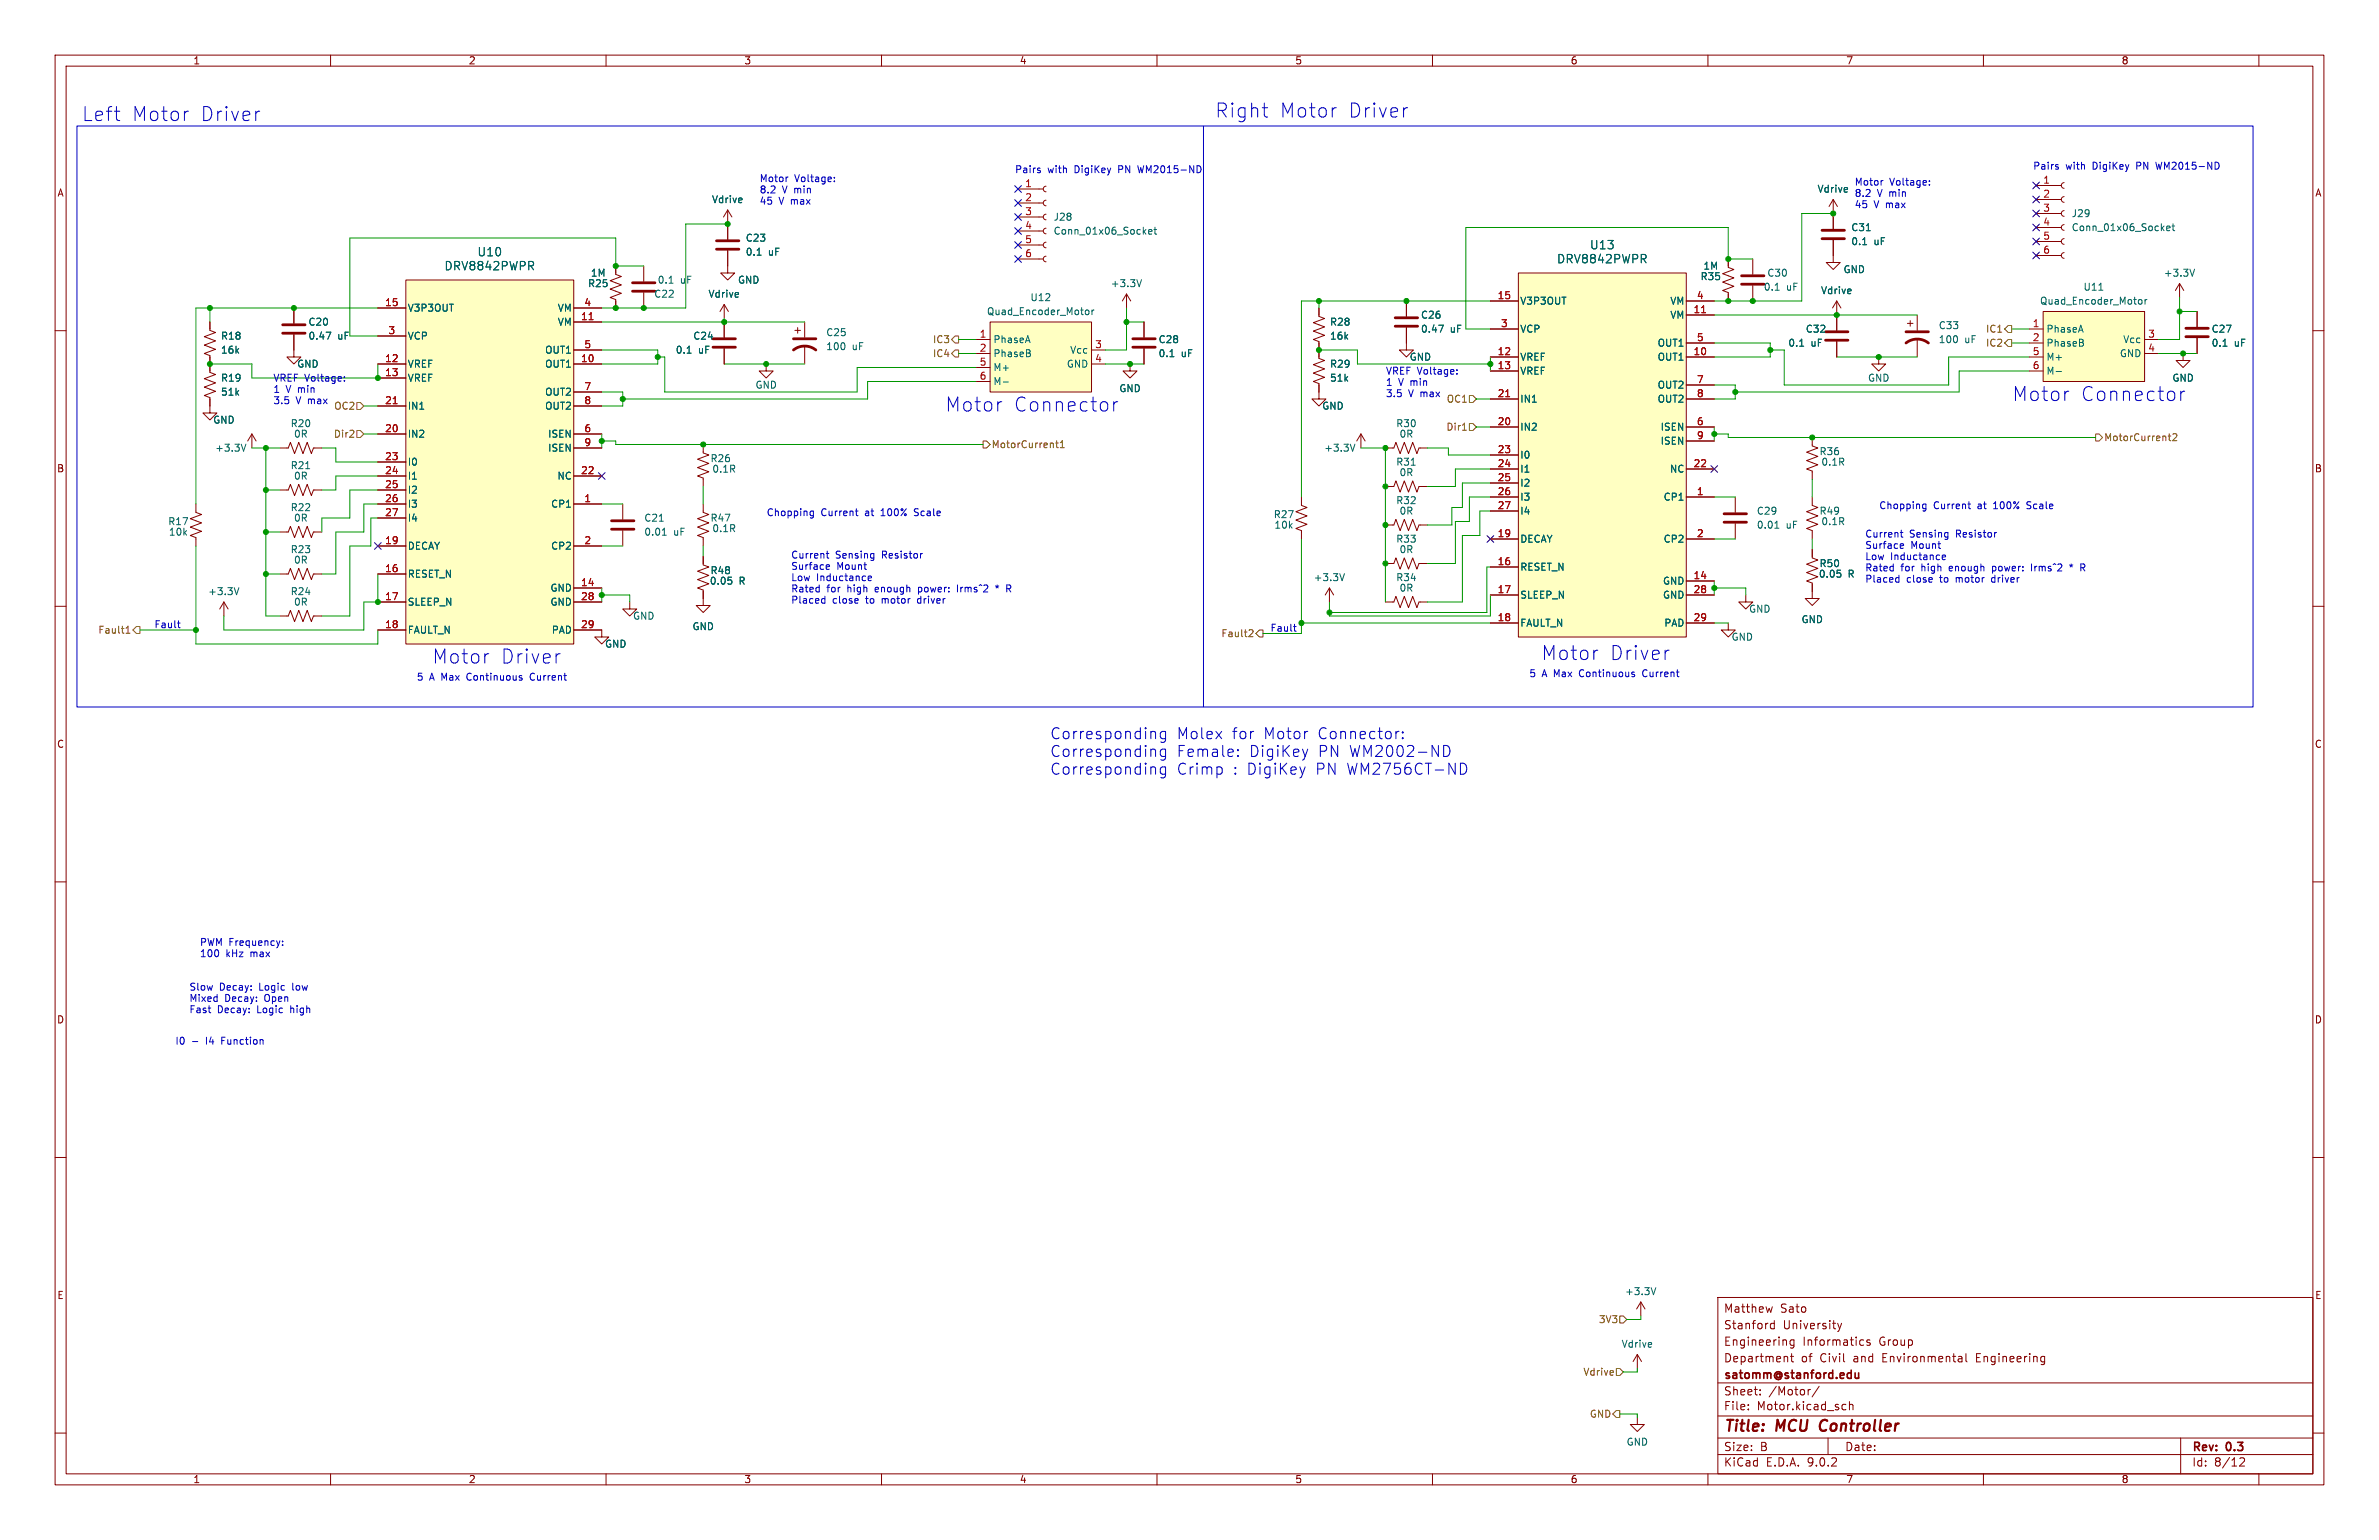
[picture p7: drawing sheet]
<svg xmlns="http://www.w3.org/2000/svg" width="432mm" height="279mm" viewBox="0 0 432 279" stroke-linecap="round" stroke-linejoin="round" font-family="sans-serif">
<defs><g id="words">
<g font-size="3.5" fill="#0000c2">
<text x="14.9" y="22.2">Left</text>
<text x="23.9" y="22.2">Motor</text>
<text x="36.3" y="22.2">Driver</text>
<text x="220.6" y="21.6">Right</text>
<text x="232.2" y="21.6">Motor</text>
<text x="244.6" y="21.6">Driver</text>
<text x="171.6" y="74.9">Motor</text>
<text x="184" y="74.9">Connector</text>
<text x="365.2" y="73">Motor</text>
<text x="377.6" y="73">Connector</text>
<text x="279.8" y="120">Motor</text>
<text x="292.2" y="120">Driver</text>
<text x="78.5" y="120.6">Motor</text>
<text x="90.9" y="120.6">Driver</text>
</g>
<g font-size="2.8" fill="#0000c2">
<text x="190.5" y="134.3">Corresponding</text>
<text x="190.5" y="137.5">Corresponding</text>
<text x="213.5" y="134.3">Molex</text>
<text x="213.5" y="137.5">Female:</text>
<text x="223.6" y="134.3">for</text>
<text x="226.7" y="137.5">DigiKey</text>
<text x="229.3" y="134.3">Motor</text>
<text x="239.2" y="134.3">Connector:</text>
<text x="239.2" y="137.5">PN WM2002-ND</text>
<text x="190.5" y="140.7">Corresponding</text>
<text x="213.5" y="140.7">Crimp</text>
<text x="223.8" y="140.7">: DigiKey</text>
<text x="238.8" y="140.7">PN WM2756CT-ND</text>
</g>
<g font-size="2.8" fill="#840000">
<text x="312.8" y="260.3">Title:</text>
<text x="322.5" y="260.3">MCU</text>
<text x="331.2" y="260.3">Controller</text>
</g>
<g font-size="2.1" fill="#006464">
<text x="86.6" y="46.7">U10</text>
<text x="282.5" y="48">DRV8842PWPR</text>
<text x="288.5" y="45.4">U13</text>
<text x="80.6" y="49.3">DRV8842PWPR</text>
</g>
<g font-size="2.1" fill="#840000">
<text x="312.8" y="238.4">Matthew</text>
<text x="323.1" y="238.4">Sato</text>
<text x="312.8" y="244.4">Engineering</text>
<text x="312.8" y="241.4">Stanford</text>
<text x="323.6" y="241.4">University</text>
<text x="327.2" y="244.4">Informatics</text>
<text x="341.1" y="244.4">Group</text>
<text x="312.8" y="250.6">satomm@stanford.edu</text>
<text x="312.8" y="247.4">Department</text>
<text x="326.9" y="247.4">of</text>
<text x="330.4" y="247.4">Civil</text>
<text x="336.6" y="247.4">and</text>
<text x="341.9" y="247.4">Environmental</text>
<text x="359.1" y="247.4">Engineering</text>
<text x="312.8" y="256.1">File:</text>
<text x="312.8" y="253.4">Sheet:</text>
<text x="318.9" y="256.1">Motor.kicad_sch</text>
<text x="321" y="253.4">/Motor/</text>
<text x="312.8" y="263.5">Size:</text>
<text x="319.5" y="263.5">B</text>
<text x="334.8" y="263.5">Date:</text>
<text x="397.8" y="263.7">Rev:</text>
<text x="404.2" y="263.7">0.3</text>
<text x="312.8" y="266.3">KiCad</text>
<text x="320.5" y="266.3">E.D.A.</text>
<text x="328.1" y="266.3">9.0.2</text>
<text x="397.8" y="266.3">Id:</text>
<text x="401.9" y="266.3">8/12</text>
</g>
<g font-size="1.8" fill="#840000">
<text x="35" y="11.9">1</text>
<text x="85" y="11.9">2</text>
<text x="135" y="11.9">3</text>
<text x="185" y="11.9">4</text>
<text x="235" y="11.9">5</text>
<text x="285" y="11.9">6</text>
<text x="335" y="11.9">7</text>
<text x="385" y="11.9">8</text>
<text x="10.3" y="35.9">A</text>
<text x="420.1" y="35.9">A</text>
<text x="10.3" y="85.9">B</text>
<text x="420.1" y="85.9">B</text>
<text x="10.3" y="135.9">C</text>
<text x="420.1" y="135.9">C</text>
<text x="10.3" y="185.9">D</text>
<text x="420.1" y="185.9">D</text>
<text x="10.3" y="235.9">E</text>
<text x="420.1" y="235.9">E</text>
<text x="35" y="269.3">1</text>
<text x="85" y="269.3">2</text>
<text x="135" y="269.3">3</text>
<text x="185" y="269.3">4</text>
<text x="235" y="269.3">5</text>
<text x="285" y="269.3">6</text>
<text x="335" y="269.3">7</text>
<text x="385" y="269.3">8</text>
</g>
<g font-size="1.8" fill="#0000c2">
<text x="137.8" y="33.1">Motor</text>
<text x="137.8" y="35.2">8.2</text>
<text x="142" y="35.2">V min</text>
<text x="144.2" y="33.1">Voltage:</text>
<text x="184.1" y="31.5">Pairs</text>
<text x="190.2" y="31.5">with</text>
<text x="195.1" y="31.5">DigiKey</text>
<text x="203.3" y="31.5">PN</text>
<text x="207" y="31.5">WM2015-ND</text>
<text x="336.5" y="33.8">Motor</text>
<text x="336.5" y="35.8">8.2</text>
<text x="340.7" y="35.8">V min</text>
<text x="343" y="33.8">Voltage:</text>
<text x="368.9" y="30.9">Pairs</text>
<text x="374.9" y="30.9">with</text>
<text x="379.9" y="30.9">DigiKey</text>
<text x="388.1" y="30.9">PN</text>
<text x="391.8" y="30.9">WM2015-ND</text>
<text x="137.8" y="37.2">45</text>
<text x="141.4" y="37.2">V max</text>
<text x="336.5" y="37.9">45</text>
<text x="340.1" y="37.9">V max</text>
<text x="49.5" y="69.3">VREF Voltage:</text>
<text x="49.5" y="71.4">1</text>
<text x="51.9" y="71.4">V min</text>
<text x="251.5" y="68.1">VREF Voltage:</text>
<text x="251.5" y="70.1">1</text>
<text x="253.8" y="70.1">V min</text>
<text x="49.5" y="73.4">3.5</text>
<text x="53.7" y="73.4">V max</text>
<text x="251.5" y="72.1">3.5</text>
<text x="255.7" y="72.1">V max</text>
<text x="139.1" y="93.7">Chopping</text>
<text x="149" y="93.7">Current</text>
<text x="157.1" y="93.7">at</text>
<text x="160.2" y="93.7">100%</text>
<text x="166.4" y="93.7">Scale</text>
<text x="341" y="92.5">Chopping</text>
<text x="350.9" y="92.5">Current</text>
<text x="359.1" y="92.5">at</text>
<text x="362.1" y="92.5">100%</text>
<text x="368.4" y="92.5">Scale</text>
<text x="143.5" y="101.4">Current</text>
<text x="151.6" y="101.4">Sensing</text>
<text x="160.2" y="101.4">Resistor</text>
<text x="338.5" y="97.6">Current</text>
<text x="338.5" y="99.7">Surface</text>
<text x="338.5" y="101.7">Low</text>
<text x="343.1" y="101.7">Inductance</text>
<text x="346.6" y="97.6">Sensing</text>
<text x="346.8" y="99.7">Mount</text>
<text x="355.1" y="97.6">Resistor</text>
<text x="143.5" y="103.5">Surface</text>
<text x="143.5" y="105.5">Low</text>
<text x="143.5" y="107.6">Rated</text>
<text x="148.2" y="105.5">Inductance</text>
<text x="150.1" y="107.6">for</text>
<text x="151.9" y="103.5">Mount</text>
<text x="153.9" y="107.6">high</text>
<text x="159.1" y="107.6">enough</text>
<text x="167.1" y="107.6">power:</text>
<text x="174.4" y="107.6">Irms^2</text>
<text x="338.5" y="103.8">Rated</text>
<text x="338.5" y="105.8">Placed</text>
<text x="345" y="103.8">for</text>
<text x="346" y="105.8">close</text>
<text x="348.8" y="103.8">high</text>
<text x="352.2" y="105.8">to</text>
<text x="354.1" y="103.8">enough</text>
<text x="355.3" y="105.8">motor</text>
<text x="361.9" y="105.8">driver</text>
<text x="362.1" y="103.8">power:</text>
<text x="369.3" y="103.8">Irms^2</text>
<text x="143.5" y="109.6">Placed</text>
<text x="151.1" y="109.6">close</text>
<text x="157.3" y="109.6">to</text>
<text x="160.3" y="109.6">motor</text>
<text x="167" y="109.6">driver</text>
<text x="27.9" y="114.1">Fault</text>
<text x="230.5" y="114.7">Fault</text>
<text x="75.6" y="123.6">5</text>
<text x="77.9" y="123.6">A Max</text>
<text x="85" y="123.6">Continuous</text>
<text x="96.7" y="123.6">Current</text>
<text x="277.5" y="122.9">5</text>
<text x="279.9" y="122.9">A Max</text>
<text x="286.9" y="122.9">Continuous</text>
<text x="298.6" y="122.9">Current</text>
<text x="36.2" y="171.7">PWM Frequency:</text>
<text x="36.2" y="173.7">100</text>
<text x="41" y="173.7">kHz</text>
<text x="45.6" y="173.7">max</text>
<text x="34.3" y="179.8">Slow</text>
<text x="39.8" y="179.8">Decay:</text>
<text x="47.2" y="179.8">Logic</text>
<text x="53.3" y="179.8">low</text>
<text x="34.3" y="181.9">Mixed</text>
<text x="34.3" y="183.9">Fast</text>
<text x="39.5" y="183.9">Decay:</text>
<text x="40.8" y="181.9">Decay:</text>
<text x="46.8" y="183.9">Logic</text>
<text x="48.1" y="181.9">Open</text>
<text x="53" y="183.9">high</text>
<text x="31.7" y="189.6">I0</text>
<text x="37.5" y="189.6">I4</text>
<text x="40.5" y="189.6">Function</text>
</g>
<g font-size="1.8" fill="#a90000">
<text x="186" y="34">1</text>
<text x="370.8" y="33.4">1</text>
<text x="370.8" y="35.9">2</text>
<text x="186" y="36.6">2</text>
<text x="186" y="39.1">3</text>
<text x="186" y="41.7">4</text>
<text x="370.8" y="38.5">3</text>
<text x="370.8" y="41">4</text>
<text x="186" y="44.2">5</text>
<text x="186" y="46.7">6</text>
<text x="370.8" y="43.6">5</text>
<text x="370.8" y="46.1">6</text>
<text x="69.8" y="55.6">15</text>
<text x="105.4" y="58.2">11</text>
<text x="106" y="55.6">4</text>
<text x="271.7" y="54.4">15</text>
<text x="272.3" y="59.4">3</text>
<text x="307.3" y="56.9">11</text>
<text x="307.9" y="54.4">4</text>
<text x="368.9" y="59.4">1</text>
<text x="69.8" y="65.8">12</text>
<text x="70.4" y="60.7">3</text>
<text x="105.4" y="65.8">10</text>
<text x="106" y="63.2">5</text>
<text x="177.7" y="61.3">1</text>
<text x="177.7" y="63.9">2</text>
<text x="198.7" y="63.2">3</text>
<text x="198.7" y="65.8">4</text>
<text x="271.7" y="64.5">12</text>
<text x="307.3" y="64.5">10</text>
<text x="307.9" y="62">5</text>
<text x="368.9" y="62">2</text>
<text x="368.9" y="64.5">5</text>
<text x="389.8" y="61.3">3</text>
<text x="389.8" y="63.9">4</text>
<text x="69.8" y="68.3">13</text>
<text x="106" y="70.9">7</text>
<text x="177.7" y="66.4">5</text>
<text x="177.7" y="69">6</text>
<text x="271.7" y="67.1">13</text>
<text x="307.9" y="69.6">7</text>
<text x="368.9" y="67.1">6</text>
<text x="69.8" y="73.4">21</text>
<text x="106" y="73.4">8</text>
<text x="271.7" y="72.1">21</text>
<text x="271.7" y="77.2">20</text>
<text x="307.9" y="72.1">8</text>
<text x="307.9" y="77.2">6</text>
<text x="69.8" y="78.5">20</text>
<text x="69.8" y="83.6">23</text>
<text x="106" y="78.5">6</text>
<text x="106" y="81">9</text>
<text x="271.7" y="82.3">23</text>
<text x="307.9" y="79.8">9</text>
<text x="69.8" y="86.1">24</text>
<text x="69.8" y="88.6">25</text>
<text x="105.4" y="86.1">22</text>
<text x="271.7" y="84.8">24</text>
<text x="271.7" y="87.4">25</text>
<text x="271.7" y="89.9">26</text>
<text x="307.3" y="84.8">22</text>
<text x="307.9" y="89.9">1</text>
<text x="69.8" y="91.2">26</text>
<text x="69.8" y="93.7">27</text>
<text x="106" y="91.2">1</text>
<text x="271.7" y="92.5">27</text>
<text x="69.8" y="98.8">19</text>
<text x="106" y="98.8">2</text>
<text x="271.7" y="97.5">19</text>
<text x="307.9" y="97.5">2</text>
<text x="69.8" y="103.9">16</text>
<text x="105.4" y="106.4">14</text>
<text x="271.7" y="102.6">16</text>
<text x="271.7" y="107.7">17</text>
<text x="307.3" y="105.2">14</text>
<text x="307.3" y="107.7">28</text>
<text x="69.8" y="109">17</text>
<text x="105.4" y="109">28</text>
<text x="271.7" y="112.8">18</text>
<text x="307.3" y="112.8">29</text>
<text x="69.8" y="114">18</text>
<text x="105.4" y="114">29</text>
</g>
<g font-size="1.8" fill="#006464">
<text x="329.8" y="35.2">Vdrive</text>
<text x="129.1" y="37.1">Vdrive</text>
<text x="191.1" y="40.2">J28</text>
<text x="375.9" y="39.6">J29</text>
<text x="135.3" y="44">C23</text>
<text x="135.3" y="46.6">0.1</text>
<text x="139.5" y="46.6">uF</text>
<text x="191.1" y="42.8">Conn_01x06_Socket</text>
<text x="335.9" y="42.1">C31</text>
<text x="335.9" y="44.7">0.1</text>
<text x="340.1" y="44.7">uF</text>
<text x="375.9" y="42.1">Conn_01x06_Socket</text>
<text x="106.6" y="52.3">R25</text>
<text x="107.2" y="50.4">1M</text>
<text x="119.3" y="51.7">0.1</text>
<text x="123.5" y="51.7">uF</text>
<text x="133.9" y="51.7">GND</text>
<text x="201.5" y="52.3">+3.3V</text>
<text x="308.6" y="51">R35</text>
<text x="309.1" y="49.1">1M</text>
<text x="320" y="52.9">0.1</text>
<text x="320.7" y="50.4">C30</text>
<text x="324.2" y="52.9">uF</text>
<text x="330.4" y="53.6">Vdrive</text>
<text x="334.5" y="49.8">GND</text>
<text x="378.1" y="52.9">U11</text>
<text x="392.7" y="50.4">+3.3V</text>
<text x="55.9" y="59.3">C20</text>
<text x="73.9" y="56.7">V3P3OUT</text>
<text x="101.1" y="56.7">VM</text>
<text x="101.1" y="59.3">VM</text>
<text x="118.7" y="54.2">C22</text>
<text x="128.5" y="54.2">Vdrive</text>
<text x="179" y="57.4">Quad_Encoder_Motor</text>
<text x="186.9" y="54.8">U12</text>
<text x="241.3" y="59.3">R28</text>
<text x="257.8" y="58">C26</text>
<text x="275.8" y="55.5">V3P3OUT</text>
<text x="303.1" y="55.5">VM</text>
<text x="303.1" y="58">VM</text>
<text x="351.8" y="59.9">C33</text>
<text x="370.2" y="55.5">Quad_Encoder_Motor</text>
<text x="40" y="64.4">16k</text>
<text x="40" y="61.8">R18</text>
<text x="55.9" y="61.8">0.47</text>
<text x="61.3" y="61.8">uF</text>
<text x="73.9" y="61.8">VCP</text>
<text x="98.8" y="64.4">OUT1</text>
<text x="122.6" y="64.4">0.1</text>
<text x="125.7" y="61.8">C24</text>
<text x="126.8" y="64.4">uF</text>
<text x="149.9" y="63.7">100</text>
<text x="149.9" y="61.2">C25</text>
<text x="154.7" y="63.7">uF</text>
<text x="180.2" y="62.5">PhaseA</text>
<text x="180.2" y="65">PhaseB</text>
<text x="194.1" y="64.4">Vcc</text>
<text x="210.2" y="62.5">C28</text>
<text x="210.2" y="65">0.1</text>
<text x="214.4" y="65">uF</text>
<text x="241.3" y="61.8">16k</text>
<text x="255.8" y="65.6">GND</text>
<text x="257.8" y="60.6">0.47</text>
<text x="263.2" y="60.6">uF</text>
<text x="275.8" y="65.6">VREF</text>
<text x="275.8" y="60.6">VCP</text>
<text x="300.8" y="65.6">OUT1</text>
<text x="300.8" y="63.1">OUT1</text>
<text x="324.5" y="63.1">0.1</text>
<text x="327.7" y="60.6">C32</text>
<text x="328.7" y="63.1">uF</text>
<text x="351.8" y="62.5">100</text>
<text x="356.6" y="62.5">uF</text>
<text x="371.3" y="60.6">PhaseA</text>
<text x="371.3" y="63.1">PhaseB</text>
<text x="371.3" y="65.6">M+</text>
<text x="384.7" y="65">GND</text>
<text x="385.3" y="62.5">Vcc</text>
<text x="401.3" y="60.6">C27</text>
<text x="401.3" y="63.1">0.1</text>
<text x="405.5" y="63.1">uF</text>
<text x="40" y="72">51k</text>
<text x="40" y="69.4">R19</text>
<text x="53.8" y="66.9">GND</text>
<text x="73.9" y="66.9">VREF</text>
<text x="73.9" y="69.4">VREF</text>
<text x="98.8" y="66.9">OUT1</text>
<text x="98.8" y="72">OUT2</text>
<text x="137" y="70.7">GND</text>
<text x="180.2" y="67.5">M+</text>
<text x="180.2" y="70.1">M-</text>
<text x="193.5" y="66.9">GND</text>
<text x="203.1" y="71.3">GND</text>
<text x="241.3" y="69.4">51k</text>
<text x="241.3" y="66.9">R29</text>
<text x="275.8" y="68.2">VREF</text>
<text x="300.8" y="70.7">OUT2</text>
<text x="339" y="69.4">GND</text>
<text x="371.3" y="68.2">M-</text>
<text x="394.2" y="69.4">GND</text>
<text x="38.6" y="77.1">GND</text>
<text x="52.7" y="77.7">R20</text>
<text x="73.9" y="74.5">IN1</text>
<text x="98.8" y="74.5">OUT2</text>
<text x="239.9" y="74.5">GND</text>
<text x="253.3" y="77.7">R30</text>
<text x="275.8" y="73.3">IN1</text>
<text x="300.8" y="73.3">OUT2</text>
<text x="39" y="82.1">+3.3V</text>
<text x="53.3" y="79.6">0R</text>
<text x="73.9" y="79.6">IN2</text>
<text x="99.4" y="79.6">ISEN</text>
<text x="99.4" y="82.1">ISEN</text>
<text x="240.3" y="82.1">+3.3V</text>
<text x="253.9" y="79.6">0R</text>
<text x="275.8" y="78.3">IN2</text>
<text x="275.8" y="83.4">I0</text>
<text x="301.3" y="78.3">ISEN</text>
<text x="301.3" y="80.9">ISEN</text>
<text x="330.2" y="82.8">R36</text>
<text x="52.7" y="85.3">R21</text>
<text x="53.3" y="87.2">0R</text>
<text x="73.9" y="84.7">I0</text>
<text x="73.9" y="87.2">I1</text>
<text x="73.9" y="89.8">I2</text>
<text x="101.1" y="87.2">NC</text>
<text x="128.9" y="84">R26</text>
<text x="129.2" y="86">0.1R</text>
<text x="253.3" y="84.7">R31</text>
<text x="253.9" y="86.6">0R</text>
<text x="275.8" y="86">I1</text>
<text x="275.8" y="88.5">I2</text>
<text x="303" y="86">NC</text>
<text x="330.5" y="84.7">0.1R</text>
<text x="30.4" y="95.5">R17</text>
<text x="52.7" y="92.9">R22</text>
<text x="53.3" y="94.8">0R</text>
<text x="73.9" y="92.3">I3</text>
<text x="73.9" y="94.8">I4</text>
<text x="99.9" y="92.3">CP1</text>
<text x="116.8" y="94.8">C21</text>
<text x="128.9" y="94.8">R47</text>
<text x="231.1" y="94.2">R27</text>
<text x="253.3" y="91.7">R32</text>
<text x="253.9" y="93.6">0R</text>
<text x="275.8" y="91">I3</text>
<text x="275.8" y="93.6">I4</text>
<text x="301.9" y="91">CP1</text>
<text x="318.8" y="93.6">C29</text>
<text x="330.2" y="93.6">R49</text>
<text x="330.5" y="95.5">0.1R</text>
<text x="30.6" y="97.4">10k</text>
<text x="52.7" y="100.6">R23</text>
<text x="73.9" y="99.9">DECAY</text>
<text x="99.9" y="99.9">CP2</text>
<text x="116.8" y="97.4">0.01</text>
<text x="122.3" y="97.4">uF</text>
<text x="129.2" y="96.7">0.1R</text>
<text x="231.2" y="96.1">10k</text>
<text x="253.3" y="98.7">R33</text>
<text x="253.9" y="100.6">0R</text>
<text x="275.8" y="98.7">DECAY</text>
<text x="301.9" y="98.7">CP2</text>
<text x="318.8" y="96.1">0.01</text>
<text x="324.2" y="96.1">uF</text>
<text x="53.3" y="102.5">0R</text>
<text x="73.9" y="105">RESET_N</text>
<text x="99.8" y="107.5">GND</text>
<text x="128.7" y="106.3">0.05</text>
<text x="128.9" y="104.4">R48</text>
<text x="134.1" y="106.3">R</text>
<text x="238.4" y="105.6">+3.3V</text>
<text x="253.3" y="105.6">R34</text>
<text x="253.9" y="107.5">0R</text>
<text x="275.8" y="103.7">RESET_N</text>
<text x="301.7" y="106.3">GND</text>
<text x="330" y="105">0.05</text>
<text x="330.2" y="103.1">R50</text>
<text x="335.4" y="105">R</text>
<text x="37.7" y="108.2">+3.3V</text>
<text x="52.7" y="108.2">R24</text>
<text x="53.3" y="110.1">0R</text>
<text x="73.9" y="110.1">SLEEP_N</text>
<text x="99.8" y="110.1">GND</text>
<text x="114.8" y="112.6">GND</text>
<text x="275.8" y="108.8">SLEEP_N</text>
<text x="275.8" y="113.9">FAULT_N</text>
<text x="301.7" y="108.8">GND</text>
<text x="302" y="113.9">PAD</text>
<text x="317.4" y="111.4">GND</text>
<text x="326.9" y="113.3">GND</text>
<text x="73.9" y="115.2">FAULT_N</text>
<text x="100.1" y="115.2">PAD</text>
<text x="109.7" y="117.7">GND</text>
<text x="125.6" y="114.5">GND</text>
<text x="314.2" y="116.4">GND</text>
<text x="294.9" y="235.2">+3.3V</text>
<text x="294.2" y="244.7">Vdrive</text>
<text x="295.1" y="262.5">GND</text>
</g>
<g font-size="1.8" fill="#725600">
<text x="169.2" y="65">IC4</text>
<text x="169.2" y="62.5">IC3</text>
<text x="360.4" y="63.1">IC2</text>
<text x="360.4" y="60.6">IC1</text>
<text x="60.6" y="74.5">OC2</text>
<text x="262.5" y="73.3">OC1</text>
<text x="60.5" y="79.6">Dir2</text>
<text x="179.9" y="81.5">MotorCurrent1</text>
<text x="262.4" y="78.3">Dir1</text>
<text x="381.8" y="80.2">MotorCurrent2</text>
<text x="17.7" y="115.2">Fault1</text>
<text x="221.6" y="115.8">Fault2</text>
<text x="290.1" y="240.3">3V3</text>
<text x="287.3" y="249.8">Vdrive</text>
<text x="288.5" y="257.4">GND</text>
</g>
</g></defs>
<g fill="none" stroke="#840000" stroke-width=".18">
<path d="M10 10h411.8v259.4h-411.8zM12 12h407.8v255.4h-407.8zM60 10v2M110 10v2M160 10v2M210 10v2M260 10v2M310 10v2M360 10v2M410 10v2M38.1 58.4v1.5l1 .4-2 .8 2 .7-2 .8 2 .8-2 .7 1 .4v3.1l1 .3-2 .8 2 .8-2 .7 2 .8-2 .8 1 .3v2.8h1.3l-1.3 1.3-1.3-1.3h1.3M53.3 55.9v2.8"/>
<path d="M10 60h2M53.3 60.7v4.1h1.3l-1.3 1.2-1.2-1.2h1.2M419.8 60h2M35.6 91.4v1.6l1 .3-2.1 .8 2.1 .8-2.1 .7 2.1 .8-2.1 .8 1.1 .3v1.6M50.8 81.3h1.5l.4-1 .8 2 .7-2 .8 2 .8-2 .7 2 .4-1h1.5M251.5 95.3h1.5l.4-1.1 .7 2.1 .8-2.1 .8 2.1 .7-2.1 .8 2.1 .4-1h1.5M10 110h2M114.3 109.2v1.3h1.3l-1.3 1.3-1.3-1.3h1.3M251.5 109.2h1.5l.4-1 .7 2 .8-2 .8 2 .7-2 .8 2 .4-1h1.5M251.5 102.2h1.5l.4-1 .7 2.1 .8-2.1 .8 2.1 .7-2.1 .8 2.1 .4-1.1h1.5M419.8 110h2M10 160h2"/>
<path d="M419.8 160h2M10 210h2M419.8 210h2M311.8 235.4h108v32h-108zM321.7 237.1l-.3 1-.3-.7M322 239.6v1.5M10 260h2M311.8 256.9h108M311.8 250.9h108M317.3 255.6v.2M317.3 254.9v.1M319.5 252.9v.2"/>
<path d="M319.5 252.2v.1M322 240.2l-.4-.1-.3 .3v.4l.2 .2h.5M324.4 246.2l.1 .9M325 246.1h.5M325.2 245.6v1.3l.3 .2M325.6 243.1v1.2l-.3 .3-.3-.1M325.6 243.2l-.4-.1-.3 .3v.4l.1 .2h.6M328.6 252.1l-.3 .1M330.2 251.5l-1.3 1.9M333.5 240.1l.4 1M333.9 241.1l-.1 .3-.3 .2M334.3 240.1l-.4 1"/>
<path d="M334.6 254.8l.4 .1M335 255.7l-.4 .1M335.7 254.9l.2-.1 .4 .1v.9M335.7 254.3v1.5M337.8 243.1l.5 .1M338.3 244l-.5 .1M339.4 243.2l-.4-.1-.2 .2 .1 .2 .5 .2v.3h-.6M355.6 246.1h.3l.2 .2v.8M356.1 247l-.5 .1M356.1 246.4l-.5 .1M356.8 245.6v1.3l.2 .2M370.7 246.1l.4 .1"/>
<path d="M371.1 247l-.4 .1M371.1 246.1v1.2l-.3 .3M419.8 260h2M60 267.4v2M110 267.4v2M160 267.4v2M210 267.4v2M260 267.4v2M310 267.4v2M311.8 263.9h108M311.8 260.9h108M331.8 260.9v3"/>
<path d="M360 267.4v2M395.8 260.9v6.5M406.5 264.6l.6-.1 .2 .1 .1 .3-.9 1.1h.9M410 267.4v2"/>
</g>
<path d="M330.6 257.9a1.27 1.27 0 0 0 0 1.6" fill="none" stroke="#840000" stroke-width=".4"/>
<path d="M336.7 249.1l.1 .9 .3 .1 .3-.2M337.4 249.1v1" fill="none" stroke="#840000" stroke-width=".3"/>
<path d="M51.3 58.9h4.1M51.3 60.5h4.1" fill="none" stroke="#840000" stroke-width=".51"/>
<path d="M59.2 60.3h.8l-.5 1.2" fill="none" stroke="#006464" stroke-width=".18"/>
<path d="M73.7 50.8h30.4v66h-30.4z" fill="#ffffc2"/>
<g fill="none" stroke="#840000" stroke-width=".18">
<path d="M132.1 38.1l-.8 1.3M132.1 38.1l.7 1.3M132.1 38.1v5.3M68.6 55.9h5.1M73.7 50.8h30.4v66h-30.4zM104.1 55.9h5.1M104.1 58.4h5.1M132.1 45.5v2.8M207.6 58.4v2.8M318.1 47v2.8M318.1 51.8v2.8M68.6 66h5.1"/>
<path d="M68.6 68.6h5.1M68.6 73.7h5.1M68.6 78.7h5.1M68.6 61h5.1M104.1 66h5.1M104.1 73.7h5.1M104.1 78.7h5.1M104.1 63.5h5.1M104.1 71.1h5.1M207.6 63.2v2.8M68.6 83.8h5.1M68.6 86.4h5.1"/>
<path d="M68.6 88.9h5.1M68.6 91.4h5.1M68.6 94h5.1M68.6 99.1h5.1M104.1 86.4h5.1M104.1 91.4h5.1M104.1 99.1h5.1M104.1 81.3h5.1M113 91.4v2.8M113 96.3v2.8M68.6 104.1h5.1M68.6 109.2h5.1"/>
<path d="M68.6 114.3h5.1M104.1 114.3h5.1v1.3h1.3l-1.3 1.2-1.3-1.2h1.3M104.1 109.2h5.1M104.1 106.7h5.1M127.6 108.6v1.3h1.3l-1.3 1.2-1.2-1.2h1.2M313.7 113v1.3h1.3l-1.3 1.3-1.3-1.3h1.3"/>
</g>
<path d="M106.9 58h.7M71.4 73.2h.7" fill="none" stroke="#a90000" stroke-width=".18"/>
<path d="M96.3 48.2l.5 .8M96.8 47.6v.5M137.4 46.3h.7M322.2 52.6h.7M212.4 64.7h.7M119.7 94.6h.7M120.2 97.1h.7M120.5 96l.1-.2v1.3" fill="none" stroke="#006464" stroke-width=".18"/>
<path d="M130 43.7h4.1M130 45.2h4.1M316.1 50h4.1M316.1 51.6h4.1M205.6 61.5h4.1M205.6 63h4.1M111 94.5h4.1M111 96h4.1" fill="none" stroke="#840000" stroke-width=".51"/>
<path d="M275.6 49.5h30.5v66.1h-30.5z" fill="#ffffc2"/>
<g fill="none" stroke="#840000" stroke-width=".18">
<path d="M184.8 34.3h4.6M184.8 36.8h4.6M184.8 39.4h4.6M189.9 33.8l-.4 .1-.1 .4 .1 .4 .4 .1M189.9 36.3l-.4 .2-.1 .3 .1 .4 .4 .1M189.9 38.9l-.4 .1-.1 .4 .1 .3 .4 .2M111.8 48.3v1.5l1 .4-2.1 .7 2.1 .8-2.1 .8 2.1 .7-2.1 .8 1.1 .4v1.5M131.4 58.4v2.8M184.8 41.9h4.6M184.8 44.5h4.6M184.8 47h4.6M189.9 41.4l-.4 .2-.1 .3 .1 .4 .4 .1"/>
<path d="M189.9 43.9l-.4 .2-.1 .4 .1 .3 .4 .2M189.9 46.5l-.4 .1-.1 .4 .1 .4 .4 .1M270.5 54.6h5.1M270.5 59.7h5.1M275.6 49.5h30.5v66.1h-30.5zM306.1 54.6h5M306.1 57.2h5M131.4 63.2v2.8M205.1 66v1.3h1.3l-1.3 1.3-1.3-1.3h1.3M270.5 64.8h5.1M270.5 67.3h5.1M270.5 72.4h5.1"/>
<path d="M270.5 77.5h5.1M306.1 64.8h5M306.1 72.4h5M306.1 77.5h5M306.1 62.2h5M306.1 69.9h5M50.8 88.9h1.5l.4-1 .8 2 .7-2 .8 2 .8-2 .7 2 .4-1h1.5M270.5 82.6h5.1M270.5 85.1h5.1M270.5 87.6h5.1M270.5 90.2h5.1M270.5 92.7h5.1"/>
<path d="M270.5 97.8h5.1M306.1 85.1h5M306.1 90.2h5M306.1 97.8h5M306.1 80h5M270.5 102.9h5.1M270.5 108h5.1M270.5 113h5.1M306.1 108h5M306.1 113h5M306.1 105.4h5"/>
</g>
<path d="M308.9 56.7h.7M273.3 72h.7" fill="none" stroke="#a90000" stroke-width=".18"/>
<path d="M208.5 42.1l.6-.2-.1-.2-.3-.1-.2 .2v.6h.5M209.4 41.6h.5M209.6 41.2v1.1l.3 .2M298.3 47l.5 .7M298.7 46.3v.5M124.7 64.1h.7M55.5 85h.7" fill="none" stroke="#006464" stroke-width=".18"/>
<path d="M129.4 61.5h4.1M129.4 63h4.1" fill="none" stroke="#840000" stroke-width=".51"/>
<path d="M179.7 58.4h18.4v12.7h-18.4z" fill="#ffffc2"/>
<g fill="none" stroke="#840000" stroke-width=".18">
<path d="M116.8 48.3v2.8M116.8 53.1v2.8M131.4 55.2l-.7 1.3M131.4 55.2l.8 1.3M131.4 55.2v2.6M132.1 48.3v1.2h1.2l-1.2 1.3-1.3-1.3h1.3M144.3 59.9h1M144.8 59.4v1.1M146 58.4v2.8M179.7 58.4h18.4v12.7h-18.4zM204.5 53.3l-.8 1.3M204.5 53.3l.7 1.3"/>
<path d="M204.5 53.3v2.6M239.4 55.9v1.5l1 .4-2 .7 2 .8-2 .8 2 .7-2 .8 1 .4v3l1 .4-2 .8 2 .7-2 .8 2 .8-2 .7 1 .4v2.8h1.3l-1.3 1.3-1.3-1.3h1.3M346.2 58.7h1M346.7 58.2v1M348 57.2v2.7M398.8 56.5v2.8M45.7 78.7l-.7 1.3M45.7 78.7l.8 1.3M45.7 78.7v2.6M139.1 66v1.3h1.2l-1.2 1.3-1.3-1.3h1.3M146 62.7v3.3M177.2 61.6h2.5"/>
<path d="M177.2 64.1h2.5M177.2 66.7h2.5M177.2 69.2h2.5M198.1 63.5h2.6M198.1 66h2.6M255.3 62.2v1.3h1.2l-1.2 1.3-1.3-1.3h1.3M328.9 79.4v1.5l1 .4-2 .7 2 .8-2 .8 2 .7-2 .8 1 .4v1.5M341 64.8v1.2h1.3l-1.3 1.3-1.3-1.3h1.3M348 61.5v3.3M396.2 64.1v1.3h1.3l-1.3 1.3-1.2-1.3h1.2M398.8 61.3v2.8M50.8 96.5h1.5l.4-1 .8 2 .7-2 .8 2 .8-2 .7 2 .4-1h1.5"/>
<path d="M127.6 91.4v1.6l1.1 .3-2.1 .8 2.1 .8-2.1 .7 2.1 .8-2.1 .8 1 .3v1.6M127.6 80.6v1.6l1.1 .4-2.1 .7 2.1 .8-2.1 .7 2.1 .8-2.1 .8 1 .3v1.6M236.2 90.2v1.5l1 .4-2 .7 2 .8-2 .8 2 .7-2 .8 1 .4v1.5M315 90.2v2.8M315 95v2.8M328.9 90.2v1.5l1 .4-2 .7 2 .8-2 .8 2 .7-2 .8 1 .4v1.5M40.6 109.2l-.7 1.3M40.6 109.2l.8 1.3M40.6 109.2v2.6M50.8 104.1h1.5l.4-1 .8 2.1 .7-2.1 .8 2.1 .8-2.1 .7 2.1 .4-1.1h1.5M50.8 111.8h1.5l.4-1.1 .8 2.1 .7-2.1 .8 2.1 .8-2.1 .7 2.1 .4-1h1.5M127.6 101v1.5l1.1 .4-2.1 .7 2.1 .8-2.1 .8 2.1 .7-2.1 .8 1 .4v1.5"/>
<path d="M328.9 107.3v1.3h1.3l-1.3 1.3-1.2-1.3h1.2M297.8 236.2l-.7 1.3M297.8 236.2l.8 1.3M297.8 236.2v2.6M297.2 257.2v1.2h1.2l-1.2 1.3-1.3-1.3h1.3M297.2 245.7l-.8 1.3M297.2 245.7l.7 1.3M297.2 245.7v2.6"/>
</g>
<g fill="none" stroke="#006464" stroke-width=".18">
<path d="M121.4 51.4h.8M197 56.4l.4-.2 .3 .3-.2 .5-.3 .1-.2-.1M198.2 56.2v.9M198.6 56.2l-.4 .3M207.2 50.7l-.4 1.3M182.1 69.3h.9M186.9 64.1l.1 .2-.1 .4M186.9 63.6v.3M403.5 62.8h.7M44.6 80.6l-.4 1.3M322.1 95.8h.8M322.4 94.7l.1-.1v1.2"/>
<path d="M43.4 106.6l-.5 1.3M132.2 104.7h.6M132.7 105.3l.1 .1-.1 .5M300.5 233.6l-.4 1.3"/>
</g>
<path d="M114.8 52.8h4.1M114.8 51.3h4.1M396.7 59.6h4.1M144 63.5a3.3 3.3 0 0 1 4.1 0M144 61.5h4.1M345.9 62.2a3.3 3.3 0 0 1 4.1 0M345.9 60.2h4.1M396.7 61.1h4.1M312.9 93.2h4.1M312.9 94.7h4.1" fill="none" stroke="#840000" stroke-width=".51"/>
<path d="M370.8 56.5h18.5v12.7h-18.5z" fill="#ffffc2"/>
<g fill="none" stroke="#840000" stroke-width=".18">
<path d="M332.7 36.2l-.7 1.3M332.7 36.2l.8 1.3M332.7 36.2v5.3M369.6 33.7h4.5M369.6 36.2h4.5M369.6 38.7h4.5M374.6 33.1l-.3 .2-.2 .3 .2 .4 .3 .2M374.6 35.7l-.3 .1-.2 .4 .2 .4 .3 .1M374.6 38.2l-.3 .2-.2 .3 .2 .4 .3 .1M38.1 58.4v1.3M53.3 55.9v2.8M68.6 55.9h5.1"/>
<path d="M104.1 55.9h5.1M104.1 58.4h5.1M111.8 48.3v1.2M111.8 54.6v1.3M131.4 58.4v2.8M132.1 40.6v2.8M132.1 45.5v2.8M207.6 58.4v2.8M239.4 55.9v1.3M255.3 54.6v2.8M255.3 59.4v2.8M270.5 59.7h5.1"/>
<path d="M270.5 54.6h5.1M306.1 54.6h5M306.1 57.2h5M313.7 47v1.5l1 .4-2 .8 2 .7-2 .8 2 .7-2 .8 1 .4v1.5M332.7 43.6v4h1.3l-1.3 1.3-1.2-1.3h1.2M333.4 54.6l-.8 1.3M333.4 54.6l.7 1.3M333.4 54.6v5.3M368.3 59.7h2.5M369.6 41.3h4.5M369.6 43.8h4.5M369.6 46.4h4.5"/>
<path d="M370.8 56.5h18.5v12.7h-18.5zM374.6 40.8l-.3 .1-.2 .4 .2 .3 .3 .2M374.6 43.3l-.3 .1-.2 .4 .2 .4 .3 .1M374.6 45.8l-.3 .2-.2 .3 .2 .4 .3 .2M395.6 51.4l-.8 1.3M395.6 51.4l.8 1.3M395.6 51.4v2.6M398.8 56.5v2.8M38.1 64.8v2.5M38.1 72.4v1.3M53.3 60.7v2.8M68.6 66h5.1"/>
<path d="M68.6 68.6h5.1M68.6 73.7h5.1M68.6 78.7h5.1M68.6 61h5.1M104.1 66h5.1M104.1 73.7h5.1M104.1 78.7h5.1M104.1 63.5h5.1M104.1 71.1h5.1M131.4 63.2v2.8M207.6 63.2v2.8M239.4 62.2v2.6"/>
<path d="M239.4 69.9v1.2M247 78.7l-.7 1.3M247 78.7l.8 1.3M247 78.7v2.6M270.5 64.8h5.1M270.5 67.3h5.1M270.5 72.4h5.1M270.5 77.5h5.1M306.1 62.2h5M306.1 64.8h5M306.1 72.4h5M306.1 77.5h5"/>
<path d="M306.1 69.9h5M333.4 62v2.8M368.3 62.2h2.5M368.3 64.8h2.5M368.3 67.3h2.5M389.3 61.6h2.5M389.3 64.1h2.5M398.8 61.3v2.8M68.6 83.8h5.1M68.6 86.4h5.1M68.6 88.9h5.1M68.6 91.4h5.1"/>
<path d="M68.6 94h5.1M68.6 99.1h5.1M104.1 81.3h5.1M104.1 86.4h5.1M104.1 91.4h5.1M104.1 99.1h5.1M251.5 81.3h1.5l.4-1 .7 2 .8-2 .8 2 .7-2 .8 2 .4-1h1.5M251.5 88.3h1.5l.4-1.1 .7 2.1 .8-2.1 .8 2.1 .7-2.1 .8 2.1 .4-1h1.5M270.5 82.6h5.1M270.5 85.1h5.1M270.5 87.6h5.1M270.5 90.2h5.1"/>
<path d="M270.5 92.7h5.1M270.5 97.8h5.1M306.1 85.1h5M306.1 90.2h5M306.1 97.8h5M306.1 80h5M328.9 99.7v1.5l1 .4-2 .8 2 .7-2 .8 2 .7-2 .8 1 .4v1.5M68.6 104.1h5.1M68.6 109.2h5.1M68.6 114.3h5.1M104.1 109.2h5.1M104.1 114.3h5.1"/>
<path d="M104.1 106.7h5.1M127.6 101v1.2M127.6 107.3v1.3M241.3 106.7l-.8 1.3M241.3 106.7l.8 1.3M241.3 106.7v2.5M270.5 102.9h5.1M270.5 108h5.1M270.5 113h5.1M306.1 108h5M306.1 113h5M306.1 105.4h5"/>
<path d="M316.9 108v1.2h1.2l-1.2 1.3-1.3-1.3h1.3"/>
</g>
<g fill="none" stroke="#006464" stroke-width=".18">
<path d="M96.3 48.2l.5 .8M96.8 47.6v.5M137.4 46.3h.7M261.1 59h.9l-.6 1.3M298.3 47l.5 .7M298.7 46.3v.5M338.1 44.4h.7M338.7 41.9h.8M381 52.6h.7M388.2 54.5l.3-.2 .3 .3-.1 .5-.3 .1-.2-.1M389.3 54.3v.9M389.7 54.3l-.4 .3"/>
<path d="M393.3 41.4l.6-.1-.1-.2-.4-.1-.1 .2v.6h.5M394.2 41h.5M394.4 40.6v1.1l.3 .2M398.3 48.8l-.4 1.3M59.2 60.3h.8l-.5 1.2M124.7 64.1h.7M212.4 64.7h.7M326.7 62.8h.7M373.2 67.4h1M378 62.2l.2 .2-.2 .3M378 61.7v.3M403.5 62.8h.7"/>
<path d="M245.9 80.6l-.4 1.3M256.1 84.4h.8M132.2 104.7h.6M132.7 105.3l.1 .1-.1 .5M244 104.1l-.4 1.3M333.5 103.4h.6M334 104l.1 .2-.1 .5"/>
</g>
<path d="M253.2 57.7h4.1M253.2 59.2h4.1M330.7 41.8h4.1M330.7 43.3h4.1M331.3 60.2h4.1M331.3 61.7h4.1" fill="none" stroke="#840000" stroke-width=".51"/>
<g fill="none" stroke="#725600" stroke-width=".18">
<path d="M364.5 59.1h.6v1.2h-.6l-.6-.6zM64.8 73h.6l.6 .7-.6 .6h-.6zM64.8 78.1h.6l.6 .6-.6 .7h-.6zM173.4 63.5h.6v1.3h-.6l-.7-.7zM173.4 61h.6v1.2h-.6l-.7-.6zM191.8 80v1l.3 .2M265.4 78h.8M266.7 71.8h.6l.7 .6-.7 .6h-.6zM266.7 76.8h.6l.7 .7-.7 .6h-.6zM364.5 61.6h.6v1.3h-.6l-.6-.7zM380.4 78.7h.6l.6 .7-.6 .6h-.6zM393.5 79.1h.5"/>
<path d="M393.7 79.8l.3 .2M394.4 78.8l.5-.1 .2 .3-.8 1h.8M178.4 80h.7l.6 .6-.6 .7h-.7zM191.6 80.4h.5M192.5 81.2h.7M192.5 80.3l.3-.3v1.2M22.9 114.9h.7M22.9 114l.3-.4v1.3M24.1 114.3l.7-.6h.6v1.2h-.6zM226.9 114.2l.4 .1 .1 .3-.8 .9h.8M228.6 114.3h.6v1.3h-.6l-.6-.7zM294 238.8h.6l.7 .6-.7 .6h-.6z"/>
<path d="M293.4 248.3h.6l.6 .6-.6 .7h-.6zM293.4 255.9h.6v1.3h-.6l-.7-.7z"/>
</g>
<g fill="none" stroke="#009600" stroke-width=".18">
<path d="M332.7 38.7h-5.7v15.9h-15.9M38.1 55.9v2.5M68.6 55.9h-33v35.5M109.2 58.4h36.8M116.8 48.3h-5v-5.1h-48.3v17.8h5.1M131.4 57.8v.6M132.1 40.6h-7.6v15.3h-15.3M204.5 55.9v7.6h-3.8M204.5 58.4h3.1M239.4 54.6v1.3M270.5 54.6h-34.3v35.6M311.1 57.2h36.9"/>
<path d="M318.1 47h-4.4v-5.7h-47.6v18.4h4.4M365.1 59.7h3.2M395.6 54v7.6h-3.8M395.6 56.5h3.2M38.1 66h7.6v2.6h22.9v-2.6M66 78.7h2.6M66 73.7h2.6M109.2 71.1h3.8v2.6h-3.8M109.2 63.5h10.2v2.5h-10.2M109.2 78.7v2.6M119.4 64.8h1.2v6.3h35v-4.4h21.6M131.4 66h14.6"/>
<path d="M174 64.1h3.2M174 61.6h3.2M177.2 69.2h-19.7v3.2h-44.5M200.7 66h6.9M239.4 63.5h7v2.5h24.1M268 72.4h2.5M268 77.5h2.5M270.5 64.8v2.5M311.1 69.9h3.9v2.5h-3.9M311.1 62.2h10.2v2.6h-10.2M311.1 77.5v2.5M311.1 78.7h2.6v.7h66.7"/>
<path d="M321.3 63.5h2.5v6.4h29.9v-5.1h14.6M333.4 64.8h14.6M365.1 62.2h3.2M368.3 67.3h-12.7v3.8h-40.6M391.8 64.1h7M35.6 99.1v17.7h33v-2.5M45.7 81.3h5.1M48.3 81.3v30.5h2.5M48.3 88.9h2.5M48.3 96.5h2.5M58.4 81.3h2.6v2.5h7.6M68.6 91.4h-2.6v5.1h-5v7.6h-2.6"/>
<path d="M68.6 94h-1.3v5.1h-3.8v12.7h-5.1M68.6 86.4h-7.6v2.5h-2.6M68.6 88.9h-5.1v5.1h-5.1v2.5M109.2 91.4h3.8M109.2 99.1h3.8M109.2 80h2.6v.6h66.6M127.6 88.3v3.1M127.6 99.1v1.9M236.2 97.8v17.1h-7M247 81.3h4.5v27.9M259.1 81.3h3.8v1.3h7.6M270.5 92.7h-1.9v4.5h-3.2v12h-6.3"/>
<path d="M270.5 87.6h-5.1v4.5h-1.9v3.2h-4.4M270.5 90.2h-3.8v4.4h-2.5v7.6h-5.1M270.5 85.1h-6.3v3.2h-5.1M311.1 90.2h3.9M311.1 97.8h3.9M328.9 87v3.2M328.9 97.8v1.9M25.4 114.3h10.2M48.3 104.1h2.5M68.6 104.1v5.1h-2.6v5.1h-25.4v-2.5M109.2 106.7v2.5M109.2 108h5.1v1.2"/>
<path d="M236.2 113h34.3M270.5 108v3.8h-29.2v-2.6M270.5 102.9h-.6v8.2h-28.6M311.1 113h2.6M311.1 105.4v2.6M311.1 106.7h5.8v1.3M297.8 238.8v.6h-2.5M294 256.5h3.2v.7M297.2 248.3v.6h-2.6"/>
</g>
<g fill="none" stroke="#000084" stroke-width=".18">
<path d="M184.2 36.2l1.2 1.2M184.2 38.8l1.2 1.2M184.2 33.7l1.2 1.2M185.4 36.2l-1.2 1.2M185.4 38.8l-1.2 1.2M185.4 33.7l-1.2 1.2M369 35.6l1.2 1.2M369 33l1.2 1.3M369 38.1l1.2 1.2M370.2 35.6l-1.2 1.2M370.2 33l-1.2 1.3M370.2 38.1l-1.2 1.2"/>
<path d="M184.2 46.4l1.2 1.2M184.2 43.8l1.2 1.3M184.2 41.3l1.2 1.2M185.4 46.4l-1.2 1.2M185.4 43.8l-1.2 1.3M185.4 41.3l-1.2 1.2M369 43.2l1.2 1.2M369 40.7l1.2 1.2M369 45.7l1.2 1.3M370.2 43.2l-1.2 1.2M370.2 40.7l-1.2 1.2M370.2 45.7l-1.2 1.3"/>
<path d="M68 98.5l1.2 1.2M69.2 98.5l-1.2 1.2M108.6 85.8l1.2 1.2M109.8 85.8l-1.2 1.2M269.9 97.2l1.2 1.2M271.1 97.2l-1.2 1.2M310.5 84.5l1.3 1.2M311.8 84.5l-1.3 1.2"/>
</g>
<g fill="none" stroke="#0000c2" stroke-width=".18">
<path d="M229.1 19.5h1M242.3 19.5h.2M255.2 19.5h.3M14 22.9h204.4v105.4h-204.4zM34 20.2h.2M46.9 20.2h.2M142.9 32.1h.1M151.4 32.8v.2M151.4 32.2v.1M188.7 30.9l.1 .2-.1 .2M188.7 30.5l.1 .1M217.8 30.1l.2 .5-.2 .7"/>
<path d="M218.4 22.9h190.5v105.4h-190.5zM229.8 21.2h.3M341.7 32.8h.1M350.2 33.5v.1M350.2 32.8v.1M373.4 30.3l.2 .2-.2 .2M373.4 29.9h.2M402.5 29.5l.3 .5-.3 .6M62.5 69v.2M62.5 68.4v.1M202.1 72.9v1.7M202.9 72.9a.65 .65 0 0 0-.8 .5"/>
<path d="M264.4 67.8v.1M264.4 67.1v.1M395.8 71v1.7M396.5 71a.65 .65 0 0 0-.7 .5M147.1 93.5h.5M147.1 92.8h.5M147.6 92.7v1l-.2 .3-.3-.1M150.1 100v1.1l.3 .2M155.3 92.7h.4M155.4 93.4l.3 .2M344.9 96.6h.5M345.1 96.2v1.1l.3 .2"/>
<path d="M345.1 98.7h.3l.1 .3-.6 .1M345.4 99.4l-.3 .1M349.1 92.2h.5M349.1 91.5h.5M349.6 91.4v1.1l-.3 .2h-.3M353.4 96.6l.2 .1M353.6 96.6v1l-.2 .2M353.6 97.4l-.2 .1M357.2 91.4h.5M357.4 92.1l.3 .2M362.4 96.6l-.3 .1M32.2 113h.5"/>
<path d="M32.4 113.7l.3 .2M101.4 118.6h.3M149.4 108.6l.3 .1M149.7 108.2v1.2M149.7 109.4h-.3M150 100.4h.4M150.1 102.5h.4l.1 .3-.6 .1M150.5 103.2l-.4 .1M157.6 104.9l.6-.1-.1-.2-.3-.1-.2 .2v.6h.5M158.5 100.4l.1 .1M158.6 100.4v1l-.1 .2M158.6 101.2l-.1 .1"/>
<path d="M167.4 100.4l-.2 .1M173.8 106.1v1.3M180.7 106.3l.3 .1M181 106.1v.3M181 106.4l-.2 .3M181 106.4l.2 .3M181.3 106.3l-.3 .1M182.7 106.8l.6-.1 .2-.1-.1-.4-.7-.1v1.3M183 106.8l.5 .6M234.8 113.7h.5M235 114.3l.3 .2M302.7 118h.3"/>
<path d="M344.3 104.8h.4M344.7 104.4v1.2M344.7 105.6h-.4M352.5 101.1l.6-.1v-.2l-.4-.1-.2 .2 .1 .6h.5M368.7 102.3v1.3M375.6 102.5l.3 .1M375.9 102.3v.3M375.9 102.6l-.2 .3M375.9 102.6l.2 .3M376.2 102.5l-.3 .1M377.7 103l.6-.1 .1-.2-.1-.3-.6-.1v1.3M378 103l.4 .6"/>
<path d="M94.4 123h.3l.1 .2-.2 .2h-.2M94.4 122.6h.3M209.5 132.7l.2 .3v1M209.5 135.9l.2 .3v1M209.5 139.1l.2 .3v1.1M211.6 132.7v1.6a.54 .54 0 0 1-.9 .3M211.6 135.9v1.6a.54 .54 0 0 1-.9 .3M211.6 139.1v1.7a.54 .54 0 0 1-.9 .2M211.6 136l-.6-.1-.4 .4v.6l.2 .3h.2h.6M211.6 132.8l-.6-.1-.4 .4v.5l.2 .3 .2 .1 .6-.1M211.6 139.2l-.6-.1-.4 .4v.6l.2 .3 .2 .1 .6-.1M221.7 139.3l.1 .2-.1 .8"/>
<path d="M224.7 137.1l.1 .1h-.1M224.7 137.1l-.1 .1h.1M224.7 136v.2M224.7 137.1v.1M224.7 136l.1 .1-.1 .1M224.7 136l-.1 .1 .1 .1M236.9 139.1l-.5 1.4M237.4 135.9l-.5 1.3M253.9 132.7l-.3 .1M254.6 133.8l.1 .1-.1 .1M254.6 133.8l-.1 .1 .1 .1M254.6 132.8v.2"/>
<path d="M254.6 133.8v.2M254.6 132.8l.1 .1-.1 .1M254.6 132.8l-.1 .1 .1 .1M262 135.2a1.05 1.05 0 0 1 1.2 .7 1.05 1.05 0 0 1-.4 1.3h-.8zM265.1 138.5a1.05 1.05 0 0 1 1.1 .6 1.05 1.05 0 0 1-.4 1.3l-.7 .1M296.3 122.4h.3l.1 .2-.2 .2h-.2M296.3 121.9l.3 .1M51.3 171.4v.1M51.3 170.7v.2M34.9 189h1M47.7 188.7l.1 .8"/>
</g>
<path d="M106.9 58h.7M308.9 56.7h.7M71.4 73.2h.7M273.3 72h.7" fill="none" stroke="#a90000" stroke-width=".18"/>
<g fill="#009600" stroke="#009600" stroke-width=".18">
<circle cx="48.3" cy="96.5" r=".46"/>
<circle cx="35.6" cy="114.3" r=".46"/>
<circle cx="68.6" cy="109.2" r=".46"/>
<circle cx="119.4" cy="64.8" r=".46"/>
<circle cx="131.4" cy="58.4" r=".46"/>
<circle cx="48.3" cy="104.1" r=".46"/>
<circle cx="48.3" cy="81.3" r=".46"/>
<circle cx="48.3" cy="88.9" r=".46"/>
<circle cx="38.1" cy="66" r=".46"/>
<circle cx="53.3" cy="55.9" r=".46"/>
<circle cx="38.1" cy="55.9" r=".46"/>
<circle cx="139.1" cy="66" r=".46"/>
<circle cx="111.8" cy="48.3" r=".46"/>
<circle cx="111.8" cy="55.9" r=".46"/>
<circle cx="116.8" cy="55.9" r=".46"/>
<circle cx="109.2" cy="108" r=".46"/>
<circle cx="68.6" cy="68.6" r=".46"/>
<circle cx="113" cy="72.4" r=".46"/>
<circle cx="109.2" cy="80" r=".46"/>
<circle cx="127.6" cy="80.6" r=".46"/>
<circle cx="132.1" cy="40.6" r=".46"/>
<circle cx="205.1" cy="66" r=".46"/>
<circle cx="395.6" cy="56.5" r=".46"/>
<circle cx="396.2" cy="64.1" r=".46"/>
<circle cx="341" cy="64.8" r=".46"/>
<circle cx="332.7" cy="38.7" r=".46"/>
<circle cx="318.1" cy="54.6" r=".46"/>
<circle cx="315" cy="71.1" r=".46"/>
<circle cx="321.3" cy="63.5" r=".46"/>
<circle cx="313.7" cy="54.6" r=".46"/>
<circle cx="270.5" cy="66" r=".46"/>
<circle cx="255.3" cy="54.6" r=".46"/>
<circle cx="333.4" cy="57.2" r=".46"/>
<circle cx="313.7" cy="47" r=".46"/>
<circle cx="239.4" cy="54.6" r=".46"/>
<circle cx="239.4" cy="63.5" r=".46"/>
<circle cx="236.2" cy="113" r=".46"/>
<circle cx="251.5" cy="102.2" r=".46"/>
<circle cx="241.3" cy="111.1" r=".46"/>
<circle cx="311.1" cy="78.7" r=".46"/>
<circle cx="328.9" cy="79.4" r=".46"/>
<circle cx="204.5" cy="58.4" r=".46"/>
<circle cx="311.1" cy="106.7" r=".46"/>
<circle cx="251.5" cy="81.3" r=".46"/>
<circle cx="251.5" cy="95.3" r=".46"/>
<circle cx="251.5" cy="88.3" r=".46"/>
</g>
<use href="#words"/>
</svg>
